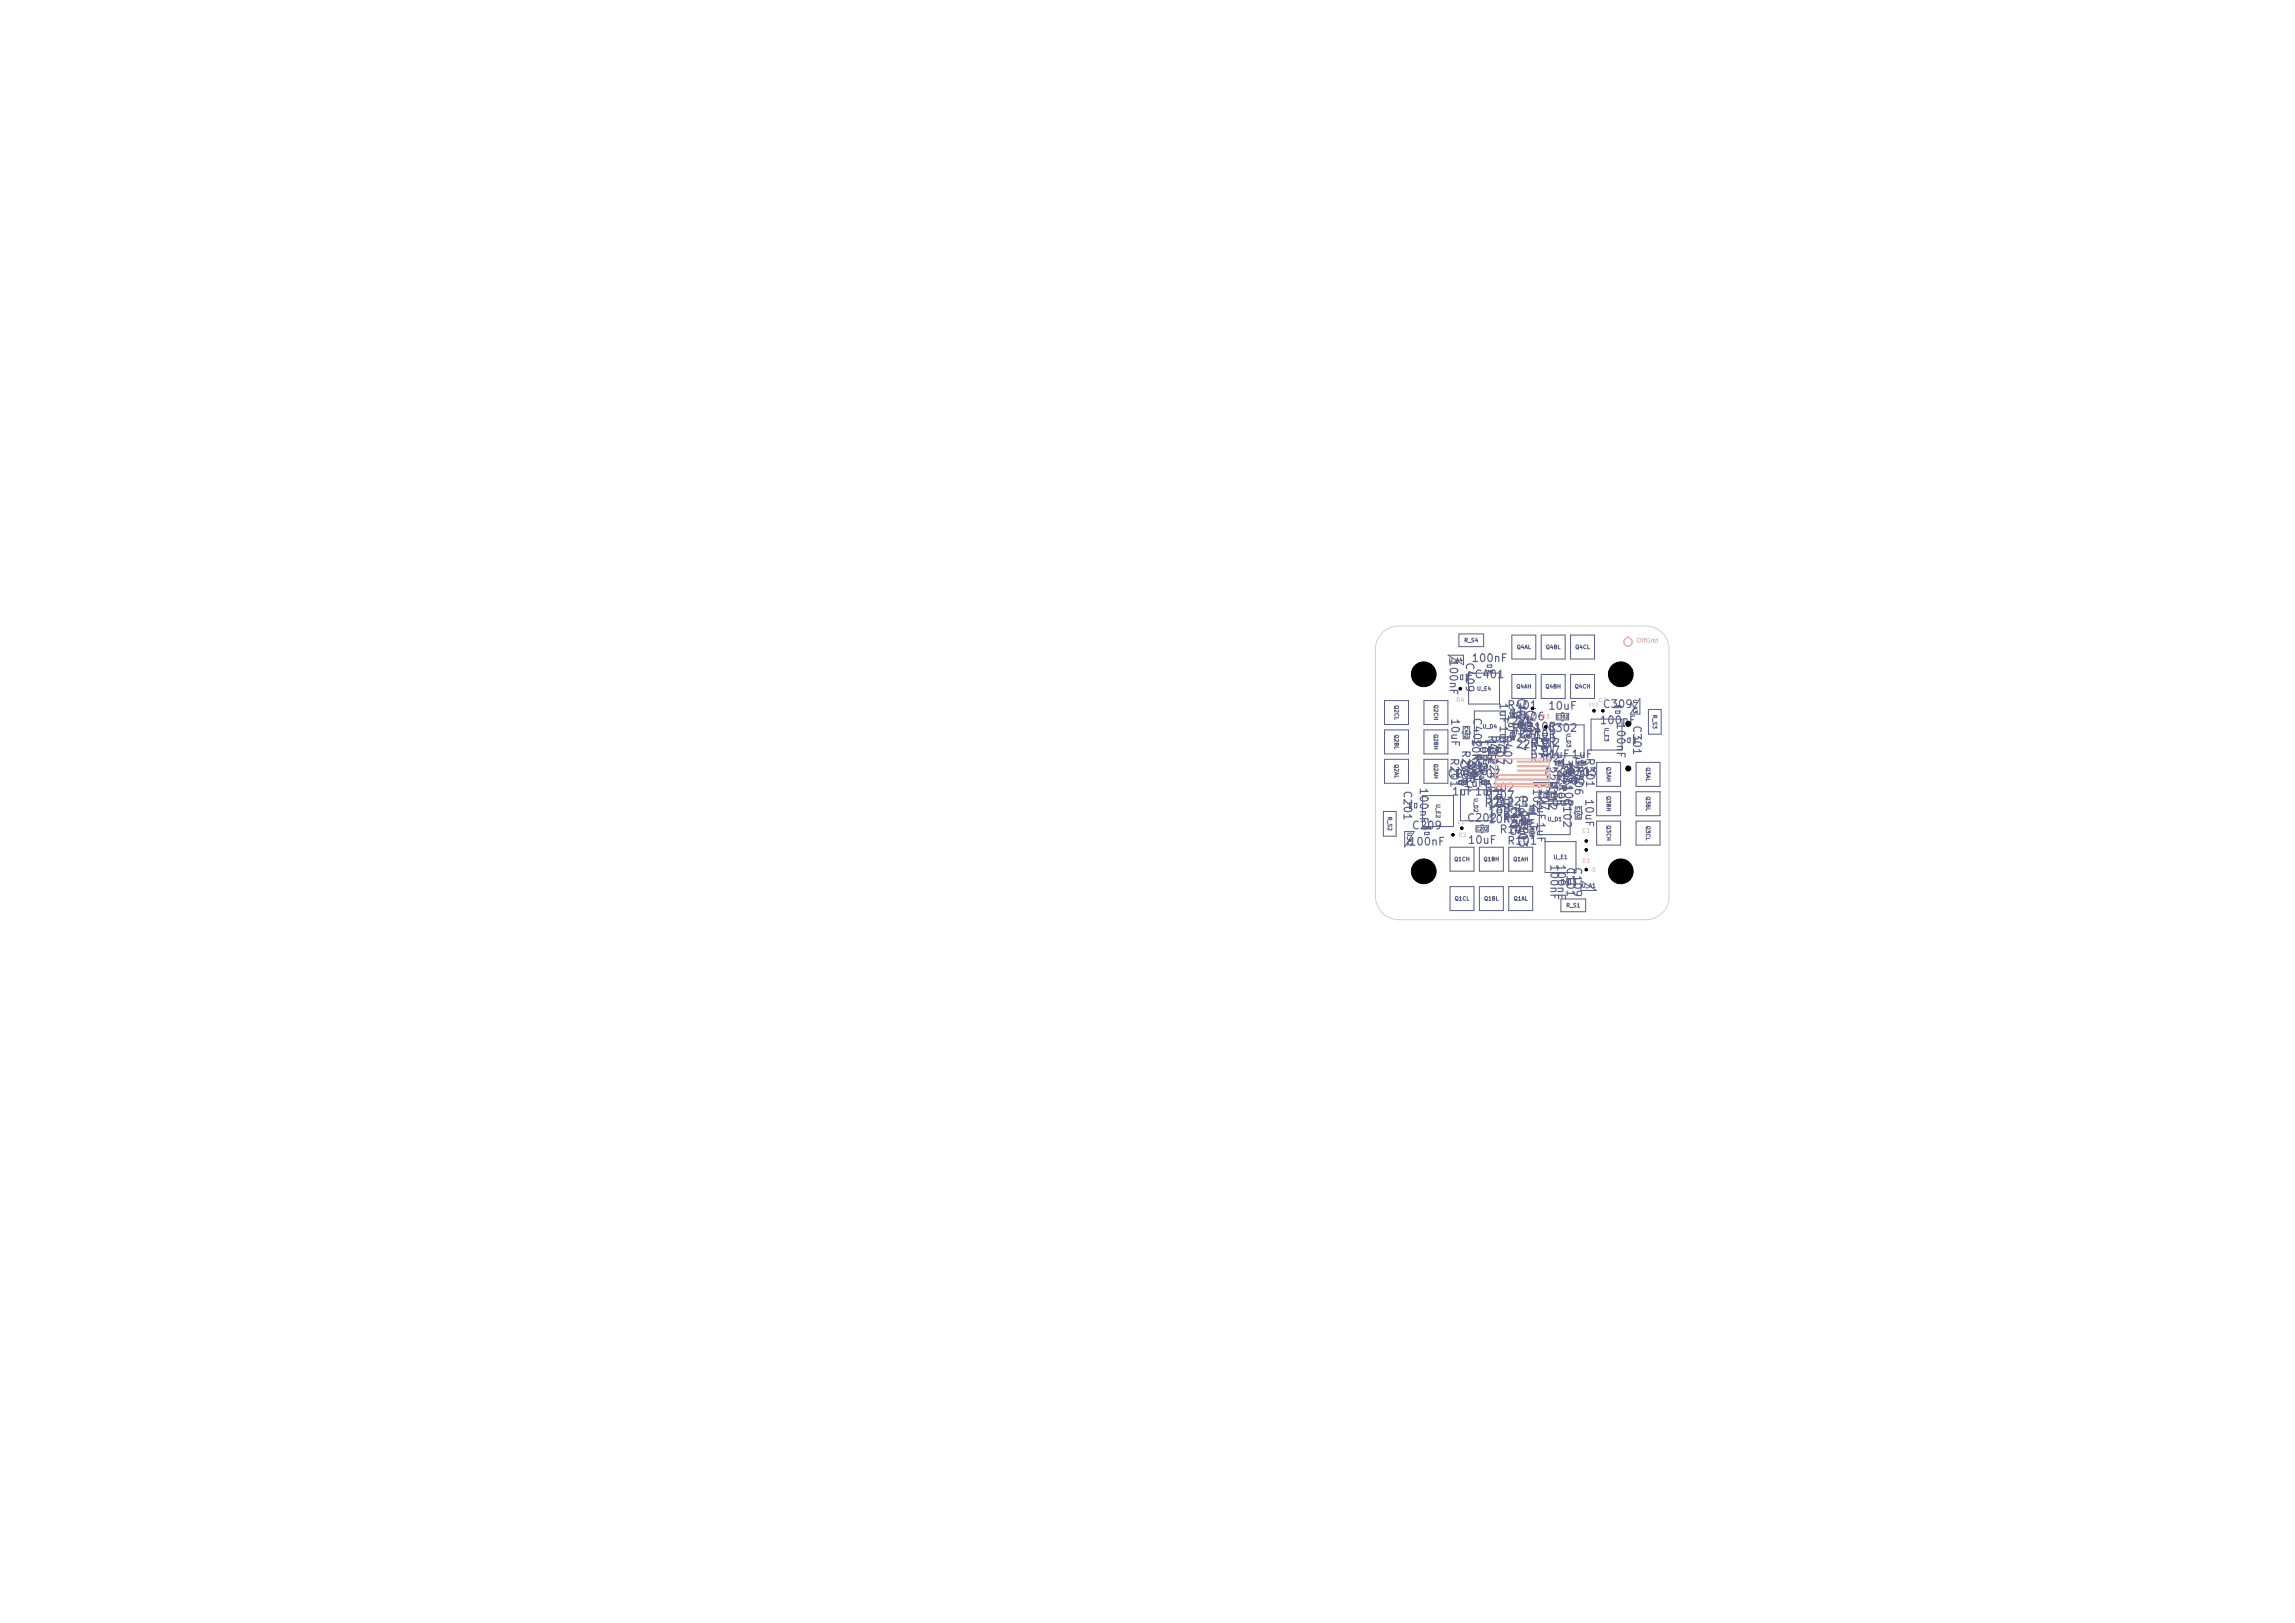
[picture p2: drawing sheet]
<svg xmlns="http://www.w3.org/2000/svg" width="297mm" height="210mm" viewBox="0 0 297 210" stroke-linecap="round" stroke-linejoin="round" font-family="sans-serif">
<defs><g id="words">
<g font-size="1" fill="#585d84">
<text x="187.3" y="85.2" transform="rotate(90 187.3 85.2)">100nF</text>
<text x="189.4" y="85.6" transform="rotate(90 189.4 85.6)">C409</text>
<text x="190.3" y="85.9">100nF</text>
<text x="190.7" y="88">C401</text>
<text x="187.6" y="92.9" transform="rotate(90 187.6 92.9)">10uF</text>
<text x="190.2" y="95.5" transform="rotate(90 190.2 95.5)">10R</text>
<text x="190.4" y="92.8" transform="rotate(90 190.4 92.8)">C402 R211</text>
<text x="191.2" y="95.5" transform="rotate(90 191.2 95.5)">10R</text>
<text x="192.2" y="95.5" transform="rotate(90 192.2 95.5)">10R</text>
<text x="192.3" y="95" transform="rotate(90 192.3 95)">R412</text>
<text x="193.3" y="95" transform="rotate(90 193.3 95)">R407</text>
<text x="193.8" y="90.8" transform="rotate(90 193.8 90.8)">1uF1uF</text>
<text x="194.3" y="95" transform="rotate(90 194.3 95)">R402</text>
<text x="194.9" y="92.3" transform="rotate(90 194.9 92.3)">1uF</text>
<text x="195" y="92">R401</text>
<text x="195.4" y="94.1">22R</text>
<text x="195.6" y="95">R411 C302</text>
<text x="196" y="93.5">R406</text>
<text x="196.2" y="90.2" transform="rotate(90 196.2 90.2)">C403</text>
<text x="196.2" y="93.2" transform="rotate(90 196.2 93.2)">C407</text>
<text x="196.4" y="95.6">22R</text>
<text x="197.3" y="91.7" transform="rotate(90 197.3 91.7)">C405</text>
<text x="198.4" y="95.8">10R</text>
<text x="198.4" y="94.8">10R</text>
<text x="200.3" y="92.1">10uF</text>
<text x="206.9" y="94">100nF</text>
<text x="207.3" y="91.9">C309</text>
<text x="209" y="93.4" transform="rotate(90 209 93.4)">100nF</text>
<text x="211.1" y="93.8" transform="rotate(90 211.1 93.8)">C301</text>
<text x="183.5" y="101.8" transform="rotate(90 183.5 101.8)">100nF</text>
<text x="187.2" y="100.8">C203</text>
<text x="187.5" y="98" transform="rotate(90 187.5 98)">R201</text>
<text x="188.7" y="99.7">C205</text>
<text x="188.9" y="97" transform="rotate(90 188.9 97)">R206</text>
<text x="189.6" y="98.4" transform="rotate(90 189.6 98.4)">22R</text>
<text x="190.2" y="100.8">C207</text>
<text x="191" y="97.4" transform="rotate(90 191 97.4)">22R</text>
<text x="192.5" y="97.8" transform="rotate(90 192.5 97.8)">22R</text>
<text x="196" y="97.1">22R</text>
<text x="197.9" y="97.9">R307</text>
<text x="197.9" y="98.9">R302</text>
<text x="197.9" y="96.9">R312</text>
<text x="198.1" y="100.9" transform="rotate(90 198.1 100.9)">R102</text>
<text x="198.4" y="96.8">10R</text>
<text x="199.1" y="100.9" transform="rotate(90 199.1 100.9)">R107</text>
<text x="199.7" y="100.7">C307</text>
<text x="199.9" y="99" transform="rotate(90 199.9 99)">22R</text>
<text x="200.1" y="100.9" transform="rotate(90 200.1 100.9)">R112</text>
<text x="200.2" y="101.4" transform="rotate(90 200.2 101.4)">10R</text>
<text x="200.3" y="98.3">1uF1uF</text>
<text x="201.2" y="101.8">C305</text>
<text x="201.2" y="101.4" transform="rotate(90 201.2 101.4)">10R</text>
<text x="201.4" y="99.4" transform="rotate(90 201.4 99.4)">22R</text>
<text x="201.8" y="99.4">1uF</text>
<text x="202" y="98.6" transform="rotate(90 202 98.6)">R311 C102</text>
<text x="202.2" y="101.4" transform="rotate(90 202.2 101.4)">10R</text>
<text x="202.7" y="100.7">C303</text>
<text x="202.9" y="98.4" transform="rotate(90 202.9 98.4)">22R</text>
<text x="203.5" y="99" transform="rotate(90 203.5 99)">R306</text>
<text x="205" y="98" transform="rotate(90 205 98)">R301</text>
<text x="181.4" y="102.2" transform="rotate(90 181.4 102.2)">C201</text>
<text x="182.6" y="107.6">C209</text>
<text x="187.8" y="103.2">1uF1uF</text>
<text x="189.3" y="102.1">1uF</text>
<text x="189.8" y="106.6">C202 R111</text>
<text x="192" y="104.7">R212</text>
<text x="192" y="102.7">R202</text>
<text x="192" y="103.7">R207</text>
<text x="192.5" y="106.8">10R</text>
<text x="192.5" y="104.8">10R</text>
<text x="192.5" y="105.8">10R</text>
<text x="194.4" y="106">22R</text>
<text x="194.8" y="104.5">22R</text>
<text x="195.2" y="104.2" transform="rotate(90 195.2 104.2)">C105</text>
<text x="195.4" y="107.4">22R</text>
<text x="196.3" y="102.7" transform="rotate(90 196.3 102.7)">C107</text>
<text x="196.3" y="105.7" transform="rotate(90 196.3 105.7)">C103</text>
<text x="197.6" y="104.8" transform="rotate(90 197.6 104.8)">1uF</text>
<text x="198.7" y="103.3" transform="rotate(90 198.7 103.3)">1uF1uF</text>
<text x="204.9" y="103.3" transform="rotate(90 204.9 103.3)">10uF</text>
<text x="182.2" y="109.7">100nF</text>
<text x="189.9" y="109.4">10uF</text>
<text x="194" y="108.1">R106</text>
<text x="195" y="109.5">R101</text>
<text x="200.4" y="111.7" transform="rotate(90 200.4 111.7)">100nF</text>
<text x="201.3" y="111.7" transform="rotate(90 201.3 111.7)">100nF</text>
<text x="202.5" y="112.1" transform="rotate(90 202.5 112.1)">C101</text>
<text x="203.4" y="112.1" transform="rotate(90 203.4 112.1)">C109</text>
</g>
<g font-size=".5" fill="#585d84">
<text x="189.4" y="83.2">R_S4</text>
<text x="187.4" y="85.8">U_A4</text>
<text x="191.1" y="89.5">U_E4</text>
<text x="196.2" y="89.2">Q4AH</text>
<text x="196.2" y="84.1">Q4AL</text>
<text x="199.9" y="89.2">Q4BH</text>
<text x="200" y="84.1">Q4BL</text>
<text x="203.7" y="89.2">Q4CH</text>
<text x="203.8" y="84.1">Q4CL</text>
<text x="180.3" y="91.2" transform="rotate(90 180.3 91.2)">Q2CL</text>
<text x="180.3" y="95" transform="rotate(90 180.3 95)">Q2BL</text>
<text x="185.4" y="91.1" transform="rotate(90 185.4 91.1)">Q2CH</text>
<text x="185.4" y="94.9" transform="rotate(90 185.4 94.9)">Q2BH</text>
<text x="191.8" y="94.4">U_D4</text>
<text x="202.6" y="94.8" transform="rotate(90 202.6 94.8)">U_D3</text>
<text x="207.5" y="94.1" transform="rotate(90 207.5 94.1)">U_E3</text>
<text x="211.2" y="90.4" transform="rotate(90 211.2 90.4)">U_A3</text>
<text x="213.8" y="92.4" transform="rotate(90 213.8 92.4)">R_S3</text>
<text x="180.3" y="98.8" transform="rotate(90 180.3 98.8)">Q2AL</text>
<text x="185.4" y="98.8" transform="rotate(90 185.4 98.8)">Q2AH</text>
<text x="207.8" y="99.2" transform="rotate(90 207.8 99.2)">Q3AH</text>
<text x="212.9" y="99.2" transform="rotate(90 212.9 99.2)">Q3AL</text>
<text x="179.5" y="105.6" transform="rotate(90 179.5 105.6)">R_S2</text>
<text x="182" y="107.6" transform="rotate(90 182 107.6)">U_A2</text>
<text x="185.7" y="104" transform="rotate(90 185.7 104)">U_E2</text>
<text x="190.6" y="103.2" transform="rotate(90 190.6 103.2)">U_D2</text>
<text x="200.2" y="106.4">U_D1</text>
<text x="207.8" y="102.9" transform="rotate(90 207.8 102.9)">Q3BH</text>
<text x="207.8" y="106.7" transform="rotate(90 207.8 106.7)">Q3CH</text>
<text x="212.9" y="103" transform="rotate(90 212.9 103)">Q3BL</text>
<text x="212.9" y="106.8" transform="rotate(90 212.9 106.8)">Q3CL</text>
<text x="188.1" y="111.6">Q1CH</text>
<text x="191.9" y="111.6">Q1BH</text>
<text x="195.8" y="111.6">Q1AH</text>
<text x="201" y="111.3">U_E1</text>
<text x="188.2" y="116.7">Q1CL</text>
<text x="192" y="116.7">Q1BL</text>
<text x="195.8" y="116.7">Q1AL</text>
<text x="202.6" y="117.5">R_S1</text>
<text x="204.6" y="115">U_A1</text>
</g>
<g font-size=".4" fill="#585d84">
<text x="189.4" y="94" transform="rotate(90 189.4 94)">C402</text>
<text x="201.4" y="93.1">C302</text>
<text x="191" y="107.6">C202</text>
<text x="203.9" y="104.4" transform="rotate(90 203.9 104.4)">C102</text>
</g>
<g font-size=".3" fill="#585d84">
<text x="189.6" y="87.1" transform="rotate(90 189.6 87.1)">C409</text>
<text x="192.3" y="87.1">C401</text>
<text x="195.6" y="91.8" transform="rotate(90 195.6 91.8)">C403</text>
<text x="195.6" y="94.7" transform="rotate(90 195.6 94.7)">C407</text>
<text x="196.5" y="91.8">R401</text>
<text x="196.7" y="93.3" transform="rotate(90 196.7 93.3)">C405</text>
<text x="197.1" y="94.8">R411</text>
<text x="197.5" y="93.3">R406</text>
<text x="199.4" y="95.9">R312</text>
<text x="208.9" y="91.7">C309</text>
<text x="211.3" y="95.3" transform="rotate(90 211.3 95.3)">C301</text>
<text x="188.4" y="99.5" transform="rotate(90 188.4 99.5)">R201</text>
<text x="188.8" y="101.4">C203</text>
<text x="189.9" y="98.5" transform="rotate(90 189.9 98.5)">R206</text>
<text x="190.3" y="100.3">C205</text>
<text x="191.4" y="98.9" transform="rotate(90 191.4 98.9)">R211</text>
<text x="191.7" y="101.4">C207</text>
<text x="192.5" y="96.5" transform="rotate(90 192.5 96.5)">R412</text>
<text x="193.5" y="96.5" transform="rotate(90 193.5 96.5)">R407</text>
<text x="194.5" y="96.5" transform="rotate(90 194.5 96.5)">R402</text>
<text x="199.4" y="96.9">R307</text>
<text x="199.4" y="97.9">R302</text>
<text x="201.3" y="98.9">C307</text>
<text x="202.2" y="100.1" transform="rotate(90 202.2 100.1)">R311</text>
<text x="202.7" y="100">C305</text>
<text x="203.7" y="100.5" transform="rotate(90 203.7 100.5)">R306</text>
<text x="204.2" y="98.9">C303</text>
<text x="205.2" y="99.5" transform="rotate(90 205.2 99.5)">R301</text>
<text x="182.3" y="103.7" transform="rotate(90 182.3 103.7)">C201</text>
<text x="184.2" y="107.4">C209</text>
<text x="193.5" y="104.5">R212</text>
<text x="193.5" y="102.5">R202</text>
<text x="193.5" y="103.5">R207</text>
<text x="195.5" y="107.1">R106</text>
<text x="195.9" y="105.6">R111</text>
<text x="197" y="105.7" transform="rotate(90 197 105.7)">C105</text>
<text x="198.1" y="104.3" transform="rotate(90 198.1 104.3)">C107</text>
<text x="198.1" y="107.2" transform="rotate(90 198.1 107.2)">C103</text>
<text x="199.1" y="102.4" transform="rotate(90 199.1 102.4)">R102</text>
<text x="200.1" y="102.4" transform="rotate(90 200.1 102.4)">R107</text>
<text x="201.1" y="102.4" transform="rotate(90 201.1 102.4)">R112</text>
<text x="196.5" y="108.6">R101</text>
<text x="202.7" y="113.6" transform="rotate(90 202.7 113.6)">C101</text>
<text x="203.6" y="113.6" transform="rotate(90 203.6 113.6)">C109</text>
</g>
</g></defs>
<g fill="none" stroke="#585d84" stroke-width=".13">
<path d="M179.2 90.7h3.1v3.1h-3.1zM179.2 94.5h3.1v3.1h-3.1zM179.2 98.3h3.1v3.1h-3.1zM184.3 94.5h3.1v3.1h-3.1zM184.3 90.7h3.1v3.1h-3.1zM184.3 98.3h3.1v3.1h-3.1zM187.4 84.8h2v1.2zM188.8 82h3.2v1.7h-3.2zM189 87.3h.3v.6h-.3zM189.1 99.7h.3v.6h-.3zM189.2 94.7v.2M189.4 94h.8v1.6h-.8z"/>
<path d="M190.1 87.1h4v4h-4zM190.3 94.7v.2M190.3 99.9h1v.5h-1zM190.6 98.7h.3v.6h-.3zM190.7 99.8h.2M190.8 92h4v4h-4zM191.9 96.8h.3v.6h-.3zM192.1 99.1h.3v.6h-.3zM192.5 86h.6v.3h-.6zM192.9 96.8h.3v.6h-.3zM193.9 96.8h.3v.6h-.3zM195.4 92.2v.2"/>
<path d="M195.4 95.1v.2M195.5 94.7h.5v1h-.5zM195.5 91.8h.5v1h-.5zM195.7 82.2h3.1v3.1h-3.1zM195.7 87.3h3.1v3.1h-3.1zM196.1 92.2v.2M196.1 95.1v.2M196.5 93.7v.2M196.6 93.3h.5v1h-.5zM196.7 92.1h.6v.3h-.6zM197.2 93.7v.2M197.3 95.1h.6v.3h-.6z"/>
<path d="M197.7 93.6h.6v.3h-.6zM199.5 82.2h3.1v3.1h-3.1zM199.5 87.3h3.1v3.1h-3.1zM199.7 95.9h.6v.3h-.6zM199.7 96.9h.6v.3h-.6zM199.7 94.9h.6v.3h-.6zM201 93.8h4v4h-4zM201.3 98.5h1v.5h-1zM201.4 92.4h1.6v.7h-1.6zM201.7 98.4h.2M201.7 99.1h.2M202.1 92.2h.2"/>
<path d="M202.1 93.3h.2M202.7 99.6h1v.5h-1zM203.1 99.5h.2M203.3 82.2h3.1v3.1h-3.1zM203.3 87.3h3.1v3.1h-3.1zM204.2 98.5h1v.5h-1zM204.6 99.7h.3v.6h-.3zM204.6 98.4h.2M204.6 99.1h.2M205.9 93.1h4v4h-4zM206.6 98.7h3.1v3.1h-3.1zM209.1 92h.6v.3h-.6z"/>
<path d="M210.7 95.5h.3v.6h-.3zM211.7 98.7h3.1v3.1h-3.1zM212.2 90.4v2h-1.2zM213.3 91.8h1.7v3.2h-1.7zM179 105h1.7v3.2h-1.7zM181.8 107.6h1.2l-1.2 2zM183.1 103.9h.3v.6h-.3zM184.1 103h4v4h-4zM184.4 107.7h.6v.3h-.6zM187.7 109.6h3.1v3.1h-3.1zM187.7 114.7h3.1v3.1h-3.1zM188.8 101h1v.5h-1z"/>
<path d="M189 102.2h4v4h-4zM189.2 100.9h.2M189.2 101.6h.2M190.7 100.5h.2M191 106.8h1.6v.9h-1.6zM191.5 114.7h3.1v3.1h-3.1zM191.5 109.6h3.1v3.1h-3.1zM191.7 106.7h.2M191.7 107.8h.2M191.7 101h1v.5h-1zM192.1 100.9h.2M192.1 101.6h.2"/>
<path d="M193.8 104.8h.6v.3h-.6zM193.8 102.8h.6v.3h-.6zM193.8 103.8h.6v.3h-.6zM195.3 114.7h3.1v3.1h-3.1zM195.3 109.6h3.1v3.1h-3.1zM195.7 106.1h.6v.3h-.6zM196.1 104.6h.6v.3h-.6zM196.7 107.6h.6v.3h-.6zM196.8 106.1v.2M196.9 105.7h.5v1h-.5zM197.5 106.1v.2M197.9 104.7v.2"/>
<path d="M197.9 107.6v.2M198 104.3h.5v1h-.5zM198 107.2h.5v1h-.5zM198.6 104.7v.2M198.6 107.6v.2M199.2 104h4v4h-4zM199.8 102.7h.3v.5h-.3zM200 108.9h4v4h-4zM200.8 102.7h.3v.5h-.3zM201.6 100.3h.3v.6h-.3zM201.8 102.7h.3v.5h-.3zM202 116.3h3.2v1.7h-3.2z"/>
<path d="M202.1 113.8h.3v.6h-.3zM203 113.8h.3v.6h-.3zM203.1 100.7h.3v.6h-.3zM203.1 100.2h.2M203.7 105.1v.2M203.9 104.4h.8v1.6h-.8zM204.6 114l2 1.2h-2zM204.8 105.1v.2M206.6 102.5h3.1v3.1h-3.1zM206.6 106.3h3.1v3.1h-3.1zM211.7 102.5h3.1v3.1h-3.1zM211.7 106.3h3.1v3.1h-3.1z"/>
</g>
<g fill="#e8b2a7">
<path d="M213.9 82.5h.2v.1h-.2z"/>
<path d="M214 82.7h.1v.4h-.1z"/>
<path d="M205.4 107.2l.2-.1v.6h.1h-.3h.1v-.5l-.1 .1z"/>
<path d="M205.4 111.1l.2-.1v.6h.1h-.3h.1v-.5l-.1 .1z"/>
<path d="M198.7 92.7h.1l-.3 .4h.2v-.1h.1v.3h-.1v-.1h-.3z"/>
<path d="M189.3 90.2h.1l-.2 .4h.1v-.2h.1v.4h-.1v-.1h-.2z"/>
<path d="M206 90.9h.1l.1 .5 .1-.5h.1l-.1 .5h-.1z"/>
<path d="M193.4 98.1h7.2v.6h-4.3v-.3h4.1v-.1h-6.8v1.8h6.8v-.2h-4.1v-.3h4.1v-.3h-4.1v-.3h4.1v-.3h.2v1.7h-7v.3h6.8v-.3h.2v.6h-7v.3h6.8v-.3h.2v.6h-7v.1h6.8v-.1h.2v.3h-7.2z"/>
<path d="M213.7 82.7l.1 .1 .1-.1v.1l-.1 .1v.2h-.1z"/>
<path d="M212.8 82.6l.2-.1-.1 .2 .1 .1h-.1v.3h-.1v-.3h-.1z"/>
<path d="M212.5 82.6l.2-.1-.1 .2 .1 .1h-.1v.3h-.1v-.3h-.1z"/>
<path d="M204.8 111l.4 .2v.3h-.1v-.3l-.2-.1v.5l.3-.1-.1 .1h-.3z"/>
<path d="M199.6 92.4l.3 .1v.3l-.1-.3h-.1v.4l.2-.1-.1 .2h-.2z"/>
<path d="M188.8 107.7l.3 .1 .1 .3h-.1v-.2l-.2-.1v.4l.3-.1-.1 .2h-.3z"/>
<path d="M188.5 90.2l.4 .1v.3h-.1v-.3h-.2v.4l.3-.1-.1 .2h-.3z"/>
<path d="M189.4 107.8l.1-.1 .2 .1v.2l-.3 .2h.3v.1h-.4l.3-.4-.1-.1-.2 .1z"/>
<path d="M189.2 106.2h.3v.2l-.2 .2 .2 .1h-.3l.2-.4-.1-.1-.1 .1z"/>
<path d="M207.5 90.3h.4l-.2 .2 .2 .1-.1 .3-.3-.1 .1-.1 .1 .1 .1-.1v-.1h-.2l.2-.2h-.3z"/>
<path d="M206.5 90.9h.3l-.1 .2 .1 .1-.1 .2h-.2l.2-.1-.1-.1 .1-.2z"/>
<path d="M205.6 90.9h.3l-.1 .2 .1 .1-.1 .2h-.2l.2-.1-.1-.1 .1-.2z"/>
<path d="M200.1 92.4h.4l-.2 .2 .2 .1-.1 .3-.3-.1 .1-.1 .1 .1 .1-.1v-.1h-.2l.2-.2h-.3z"/>
<path d="M214.2 82.8h.2v-.3h.2v.4l-.3-.1-.1 .1 .1 .2 .3-.2v.2h-.4z"/>
<path d="M207 90.3h.2l.1 .1v.1l-.1-.1h-.1v.4l.2-.1-.1 .2-.2-.1z"/>
<path d="M204.9 107.2l.1-.1 .2 .1v.1l-.2-.1-.1 .1v.3h.3l-.1 .1h-.3z"/>
<path d="M197.9 92.8l.2-.1 .1 .1 .1 .1-.2-.1-.1 .1v.3h.3l-.2 .1h-.2z"/>
<path d="M188.8 106.2h.2l-.2 .1v.3l.2-.1-.1 .1h-.2z"/>
<path d="M206.1 112.3l.2-.1 .1 .1 .1 .1-.2-.1-.1 .1v.3h.2l-.1-.2h.2l-.1 .3-.3-.1z"/>
<path d="M213.1 82.6l.2-.1 .2 .1 .1 .1-.3-.1-.2 .3 .1 .1 .2 .1 .1-.2h-.2v-.1h.3v.3l-.2 .1-.3-.1-.1-.3z"/>
<path d="M211.9 82.6l.2-.1 .2 .1 .1 .2h-.1l-.2-.2-.1 .1-.1 .1 .1 .2 .1 .1 .2-.3h.1l-.1 .3-.2 .1-.2-.1-.1-.3z"/>
<path d="M210.2 82.6l.2-.1h.1l-.2 .4v.2l.1 .3 .3 .1 .3-.1 .1-.3v-.2l-.3-.4h.1l.2 .1 .2 .5-.2 .4-.4 .2-.5-.2-.1-.4z"/>
<circle cx="210.7" cy="82.5" r=".16"/>
</g>
<path d="M178.9 81.9a3 3 0 0 1 2.1-.9h32a3 3 0 0 1 3 3v32a3 3 0 0 1-3 3h-32a3 3 0 0 1-3-3v-32a3 3 0 0 1 .9-2.1z" fill="none" stroke="#d0d2cd" stroke-width=".13"/>
<g fill="#000" stroke="#000" stroke-width=".13">
<circle cx="184.3" cy="87.3" r="1.6"/>
<circle cx="189" cy="89.1" r=".18"/>
<circle cx="198.3" cy="91.7" r=".17"/>
<circle cx="200" cy="94.1" r=".18"/>
<circle cx="206.3" cy="92" r=".17"/>
<circle cx="207.4" cy="92" r=".17"/>
<circle cx="209.8" cy="87.3" r="1.6"/>
<circle cx="210.7" cy="93.7" r=".33"/>
<circle cx="210.7" cy="99.4" r=".33"/>
<circle cx="184.3" cy="112.7" r="1.6"/>
<circle cx="188" cy="108" r=".17"/>
<circle cx="189.2" cy="107.2" r=".17"/>
<circle cx="205.3" cy="108.8" r=".17"/>
<circle cx="205.3" cy="112.5" r=".17"/>
<circle cx="205.3" cy="110" r=".17"/>
<circle cx="209.8" cy="112.7" r="1.6"/>
</g>
<use href="#words"/>
</svg>
